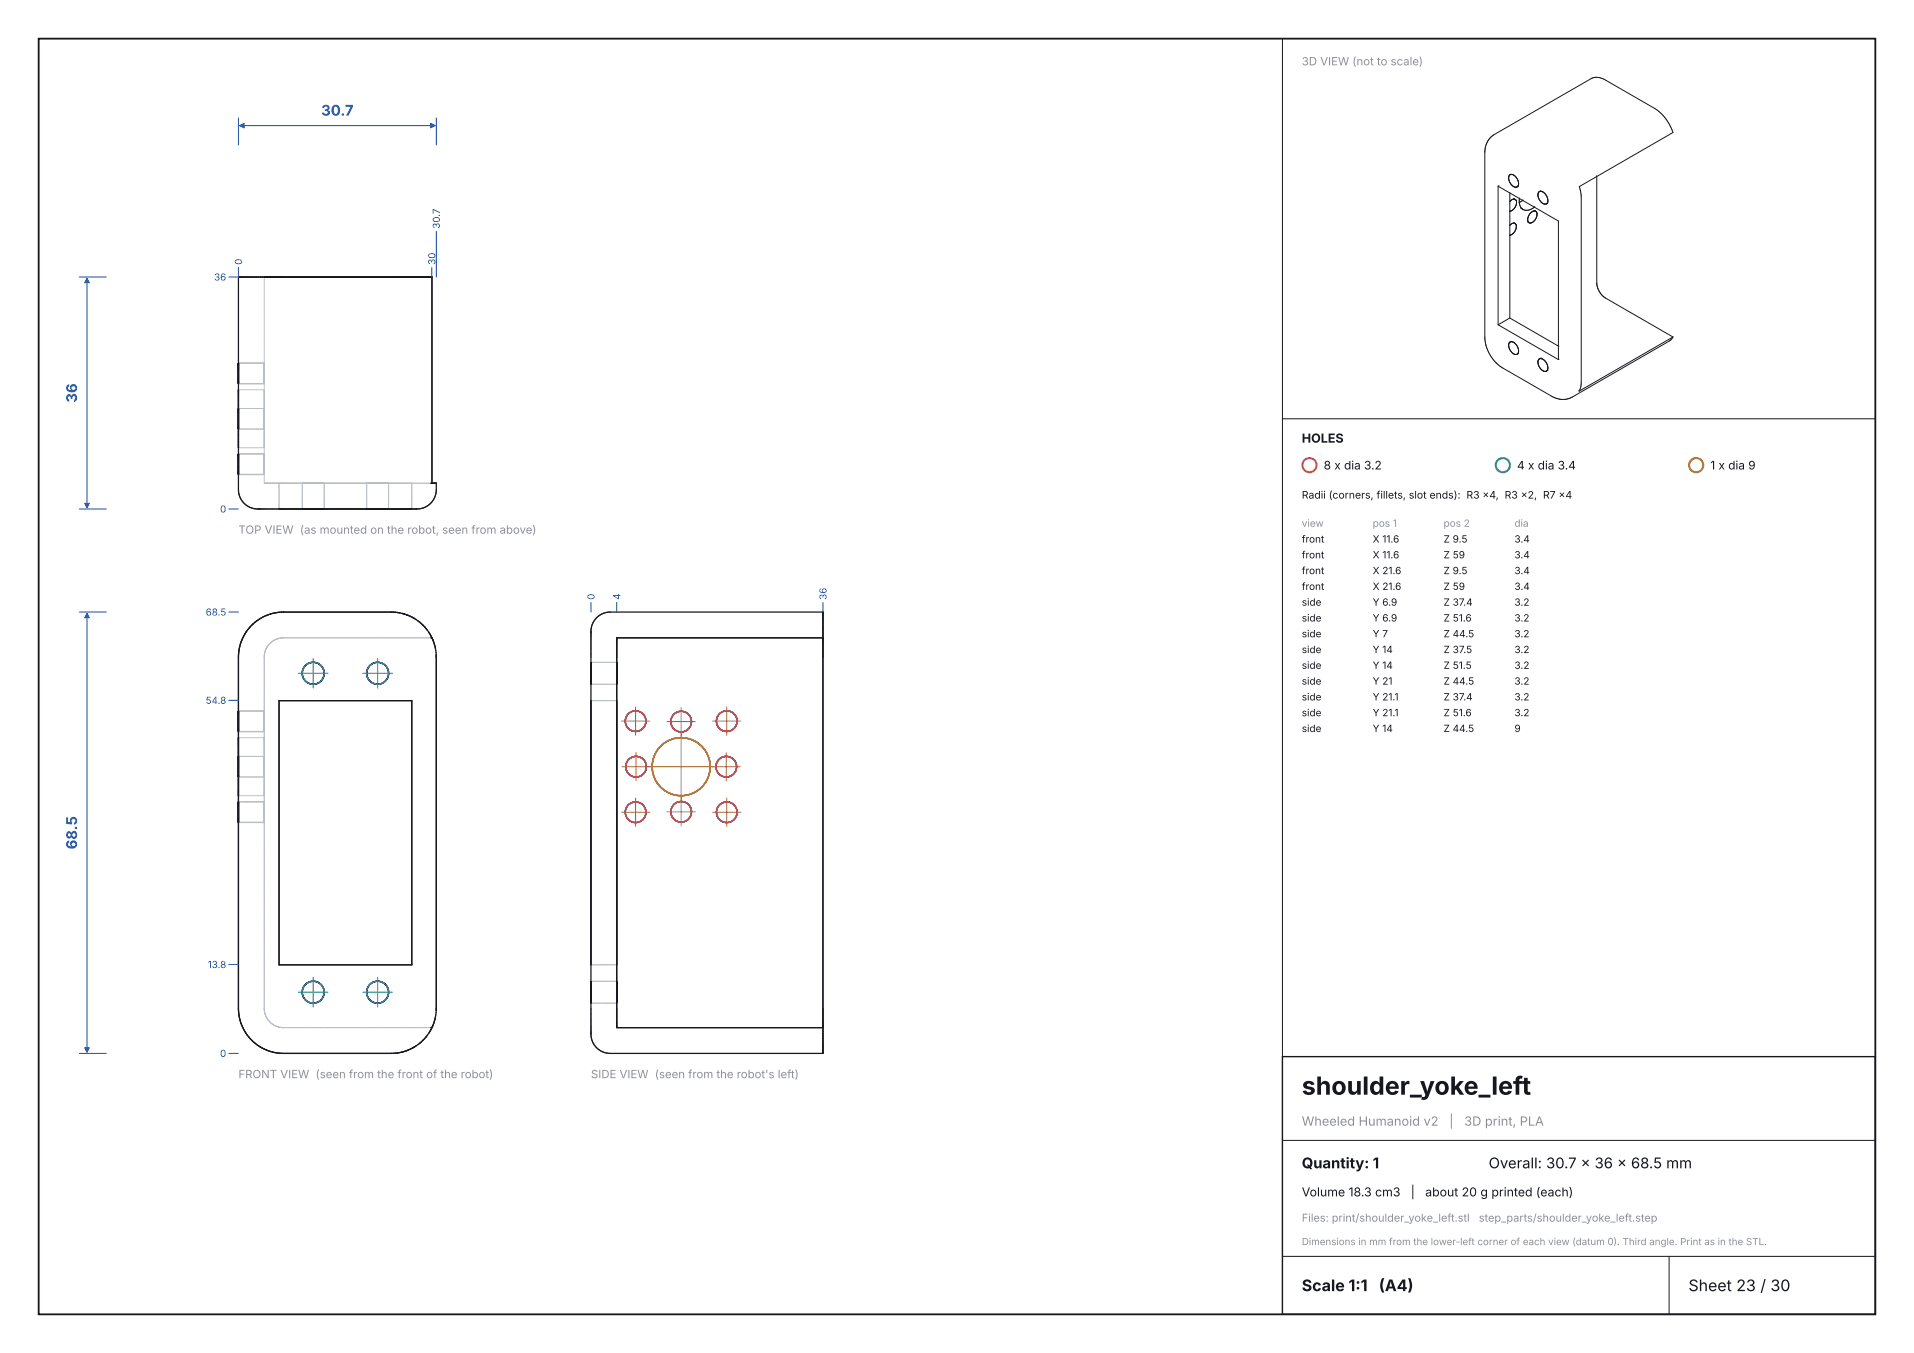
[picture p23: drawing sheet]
<svg xmlns="http://www.w3.org/2000/svg" width="297mm" height="210mm" viewBox="0 0 297 210" stroke-linecap="round" stroke-linejoin="round" font-family="sans-serif">
<defs><g id="words">
<text font-size="3.9" fill="#16181d" x="202" y="169.9">shoulder_yoke_left</text>
<g font-size="2.5" fill="#16181d">
<text x="202" y="200.4">Scale 1:1</text>
<text x="214" y="200.4">(A4)</text>
<text x="262" y="200.4">Sheet 23 / 30</text>
</g>
<g font-size="2.3" fill="#1f4fa3">
<text x="49.8" y="17.9">30.7</text>
<text x="11.9" y="62.5" transform="rotate(-90 11.9 62.5)">36</text>
<text x="11.9" y="131.8" transform="rotate(-90 11.9 131.8)">68.5</text>
</g>
<g font-size="2.3" fill="#16181d">
<text x="202" y="181.3">Quantity: 1</text>
<text x="231" y="181.3">Overall: 30.7 x 36 x 68.5 mm</text>
</g>
<g font-size="2" fill="#8a8f98">
<text x="202" y="174.7">Wheeled Humanoid v2</text>
<text x="224.9" y="174.7">|</text>
<text x="227.2" y="174.7">3D print, PLA</text>
</g>
<g font-size="1.9" fill="#16181d">
<text x="202" y="68.7">HOLES</text>
<text x="202" y="185.7">Volume 18.3 cm3</text>
<text x="218.9" y="185.7">|</text>
<text x="221.2" y="185.7">about 20 g printed (each)</text>
</g>
<g font-size="1.8" fill="#8a8f98">
<text x="202" y="10.1">3D VIEW (not to scale)</text>
<text x="37" y="82.8">TOP VIEW (as mounted on the robot, seen from above)</text>
<text x="37" y="167.3">FRONT VIEW (seen from the front of the robot)</text>
<text x="91.7" y="167.3">SIDE VIEW (seen from the robot's left)</text>
</g>
<g font-size="1.8" fill="#16181d">
<text x="205.4" y="72.9">8 x dia 3.2</text>
<text x="235.4" y="72.9">4 x dia 3.4</text>
<text x="265.4" y="72.9">1 x dia 9</text>
</g>
<g font-size="1.7" fill="#8a8f98">
<text x="202" y="189.6">Files: print/shoulder_yoke_left.stl</text>
<text x="229.5" y="189.6">step_parts/shoulder_yoke_left.step</text>
</g>
<g font-size="1.6" fill="#16181d">
<text x="202" y="77.4">Radii (corners, fillets, slot ends): R3 x4, R3 x2, R7 x4</text>
<text x="202" y="84.2">front</text>
<text x="202" y="86.7">front</text>
<text x="202" y="89.1">front</text>
<text x="213" y="84.2">X 11.6</text>
<text x="213" y="86.7">X 11.6</text>
<text x="213" y="89.1">X 21.6</text>
<text x="224" y="84.2">Z 9.5</text>
<text x="224" y="86.7">Z 59</text>
<text x="224" y="89.1">Z 9.5</text>
<text x="235" y="84.2">3.4</text>
<text x="235" y="86.7">3.4</text>
<text x="235" y="89.1">3.4</text>
<text x="202" y="91.6">front</text>
<text x="202" y="94">side</text>
<text x="213" y="91.6">X 21.6</text>
<text x="213" y="94">Y 6.9</text>
<text x="224" y="91.6">Z 59</text>
<text x="224" y="94">Z 37.4</text>
<text x="235" y="91.6">3.4</text>
<text x="235" y="94">3.2</text>
<text x="202" y="96.5">side</text>
<text x="202" y="98.9">side</text>
<text x="202" y="101.4">side</text>
<text x="213" y="96.5">Y 6.9</text>
<text x="213" y="98.9">Y 7</text>
<text x="213" y="101.4">Y 14</text>
<text x="224" y="96.5">Z 51.6</text>
<text x="224" y="98.9">Z 44.5</text>
<text x="224" y="101.4">Z 37.5</text>
<text x="235" y="96.5">3.2</text>
<text x="235" y="98.9">3.2</text>
<text x="235" y="101.4">3.2</text>
<text x="202" y="103.8">side</text>
<text x="202" y="106.3">side</text>
<text x="213" y="103.8">Y 14</text>
<text x="213" y="106.3">Y 21</text>
<text x="224" y="103.8">Z 51.5</text>
<text x="224" y="106.3">Z 44.5</text>
<text x="235" y="103.8">3.2</text>
<text x="235" y="106.3">3.2</text>
<text x="202" y="108.7">side</text>
<text x="202" y="111.2">side</text>
<text x="202" y="113.6">side</text>
<text x="213" y="108.7">Y 21.1</text>
<text x="213" y="111.2">Y 21.1</text>
<text x="213" y="113.6">Y 14</text>
<text x="224" y="108.7">Z 37.4</text>
<text x="224" y="111.2">Z 51.6</text>
<text x="224" y="113.6">Z 44.5</text>
<text x="235" y="108.7">3.2</text>
<text x="235" y="111.2">3.2</text>
<text x="235" y="113.6">9</text>
</g>
<g font-size="1.6" fill="#8a8f98">
<text x="202" y="81.8">view</text>
<text x="213" y="81.8">pos 1</text>
<text x="224" y="81.8">pos 2</text>
<text x="235" y="81.8">dia</text>
</g>
<g font-size="1.5" fill="#1f4fa3">
<text x="68.3" y="35.5" transform="rotate(-90 68.3 35.5)">30.7</text>
<text x="37.6" y="41.1" transform="rotate(-90 37.6 41.1)">0</text>
<text x="67.6" y="41.1" transform="rotate(-90 67.6 41.1)">30</text>
<text x="33.2" y="43.6">36</text>
<text x="34.1" y="79.6">0</text>
<text x="31.9" y="95.6">68.5</text>
<text x="92.3" y="93.1" transform="rotate(-90 92.3 93.1)">0</text>
<text x="96.3" y="93.1" transform="rotate(-90 96.3 93.1)">4</text>
<text x="128.3" y="93.1" transform="rotate(-90 128.3 93.1)">36</text>
<text x="31.9" y="109.3">54.8</text>
<text x="32.2" y="150.3">13.8</text>
<text x="34.1" y="164.1">0</text>
</g>
<text font-size="1.5" fill="#8a8f98" x="202" y="193.3">Dimensions in mm from the lower-left corner of each view (datum 0). Third angle. Print as in the STL.</text>
</g></defs>
<path d="M6 6h285v198h-285z" fill="none" stroke="#16181d" stroke-width=".28"/>
<circle cx="203.2" cy="72.2" r="1.1" fill="none" stroke="#d1495b" stroke-width=".32"/>
<circle cx="233.2" cy="72.2" r="1.1" fill="none" stroke="#1b9e77" stroke-width=".32"/>
<circle cx="263.2" cy="72.2" r="1.1" fill="none" stroke="#e08a00" stroke-width=".32"/>
<path d="M199 164h92v40h-92z" fill="none" stroke="#16181d" stroke-width=".21"/>
<g fill="none" stroke="#b9bdc6" stroke-width=".16" stroke-dasharray=".2 .1">
<path d="M37.1 59.6h3.9M37.1 59.5h3.9M37.1 56.4h3.9M37.1 56.3h3.9M41 59.6v-.1M41 59.5h.1M41 59.5v-.1M41 59.4h.1M41 59.4v-.1M41 59.3h.1M41 59.3v-.1M41 59.2h.1"/>
<path d="M41 59.2v-.1M41 59.1h.1M41 59.1v-.1M41 59h.1M41 59v-.1M41 58.9h.1M41 58.9v-.1M41 58.8v-.1M41 58.7h.1M41 58.7v-.1M41 58.6v-.1M41 58.5v-.1"/>
<path d="M41 58.4h.1M41 58.4v-.1M41 58.3v-.1M41 58.2v-.1M41 58.1v-.1M41 58h.1M41 58v-.1M41 57.9v-.1M41 57.8v-.1M41 57.7h.1M41 57.7v-.1M41 57.6h.1"/>
<path d="M41 57.6v-.1M41 57.5v-.1M41 57.4v-.1M41 57.3h.1M41 57.3v-.1M41 57.2v-.1M41 57.1h.1M41 57.1v-.1M41 57v-.1M41 56.9h.1M41 56.9v-.1M41 56.8h.1"/>
<path d="M41 56.8v-.1M41 56.7h.1M41 56.7v-.1M41 56.6h.1M41 56.6v-.1M41 56.5h.1M41 56.5v-.1M41 56.4h.1M37.1 73.7h3.9M37.1 73.6h3.9M37.1 70.5h3.9M37.1 70.4h3.9"/>
<path d="M37.1 69.5h3.9M37.1 66.6h3.9M37.1 63.4h3.9M37.1 60.5h3.9M41 75v-31.9M41 73.6h.1M41 73.6v-.1M41 73.5h.1M41 73.5v-.1M41 73.4h.1M41 73.4v-.1M41 73.3h.1"/>
<path d="M41 73.3v-.1M41 73.2h.1M41 73.2v-.1M41 73.1h.1M41 73.1v-.1M41 73v-.1M41 72.9h.1M41 72.9v-.1M41 72.8v-.1M41 72.7h.1M41 72.7v-.1M41 72.6v-.1"/>
<path d="M41 72.5v-.1M41 72.4h.1M41 72.4v-.1M41 72.3h.1M41 72.3v-.1M41 72.2v-.1M41 72.1v-.1M41 72h.1M41 72v-.1M41 71.9v-.1M41 71.8v-.1M41 71.7v-.1"/>
<path d="M41 71.6h.1M41 71.6v-.1M41 71.5v-.1M41 71.4v-.1M41 71.3h.1M41 71.3v-.1M41 71.2v-.1M41 71.1h.1M41 71.1v-.1M41 71h.1M41 71v-.1M41 70.9h.1"/>
<path d="M41 70.9v-.1M41 70.8h.1M41 70.8v-.1M41 70.7h.1M41 70.7v-.1M41 70.6h.1M41 70.6v-.1M41 70.5h.1M41 70.5v-.1M41 69.5v-.1M41 69.4h.1M41 69.4v-.1"/>
<path d="M41 69.3v-.1M41 69.2v-.1M41 69.1h.1M41 69.1v-.1M41 69v-.2M41 68.8v-.1M41 68.7v-.1M41 68.6v-.2M41 68.4v-.1M41 68.3v-.2M41 68.1v-.1M41 68v-.2"/>
<path d="M41 67.8v-.2M41 67.6v-.2M41 67.4v-.2M41 67.2v-.1M41 67.1v-.2M41 66.9v-.3M41 66.6v-.2M41 66.6v-.1M41 66.5h.1M41 66.5v-.1M41 66.4h.1M41 66.4v-.2"/>
<path d="M41 66.4v-.1M41 66.3h.1M41 66.3v-.1M41 66.2h.1M41 66.2v-.2M41 66.2v-.1M41 66.1h.1M41 66.1v-.1M41 66v-.2M41 66v-.1M41 65.9h.1M41 65.9v-.1"/>
<path d="M41 65.8v-.1M41 65.8v-.2M41 65.7h.1M41 65.7v-.1M41 65.6v-.1M41 65.6v-.3M41 65.5v-.1M41 65.4h.1M41 65.4v-.1M41 65.3v-.2M41 65.3v-.1M41 65.2v-.1"/>
<path d="M41 65.1v-.1M41 65.1v-.2M41 65h.1M41 65v-.1M41 64.9v-.2M41 64.9v-.1M41 64.8v-.1M41 64.7v-.1M41 64.7v-.3M41 64.6h.1M41 64.6v-.1M41 64.5v-.1"/>
<path d="M41 64.4v-.2M41 64.4v-.1M41 64.3h.1M41 64.3v-.1M41 64.2v-.2M41 64.2v-.1M41 64.1h.1M41 64.1v-.1M41 64v-.1M41 64v-.2M41 63.9h.1M41 63.9v-.1"/>
<path d="M41 63.8h.1M41 63.8v-.2M41 63.8v-.1M41 63.7h.1M41 63.7v-.1M41 63.6h.1M41 63.6v-.2M41 63.6v-.1M41 63.5h.1M41 63.5v-.1M41 63.4v-.3M41 63.1v-.2"/>
<path d="M41 62.9v-.2M41 62.7v-.1M41 62.6v-.2M41 62.4v-.2M41 62.2v-.2M41 62v-.1M41 61.9v-.2M41 61.7v-.1M41 61.6v-.2M41 61.4v-.1M41 61.3v-.1M41 61.2v-.2"/>
<path d="M41 61v-.1M41 60.9h.1M41 60.9v-.1M41 60.8v-.1M41 60.7v-.1M41 60.6h.1M41 60.6v-.1M41 60.5h.1M41 75h.1M41.1 75h.1M41.2 75h.1M41.3 75h.1"/>
<path d="M41.4 75h.1M41.5 75h.1M41.6 75h.1M41.7 75h.1M41.8 75h.1M41.9 75h.1M42 75h.1M42.1 75h.1M42.2 75h.1M42.3 75h.2M42.5 75h.1M42.6 75h.1"/>
<path d="M42.7 75h.2M42.9 75h.1M43 75h.1M43.1 75h.2M43.3 75h.1M43.3 78.9v-3.9M43.3 75h20.6M43.4 75h.2M43.6 75h.1M43.7 75h.2M43.9 75h.1M44 75h22.9"/>
<path d="M44 75h22.7M46.9 78.9v-3.9M46.9 75h.1M47 75h.1M47.1 75h.1M47.2 75h.1M47.3 75h.1M47.4 75h.1M47.5 75h.1M47.6 75h.1M47.7 75h.1M47.8 75h.1"/>
<path d="M47.9 75h.1M48 75h.1M48.1 75h.1M48.2 75h.1M48.3 75h.1M48.4 75h.1M48.5 75h.1M48.6 75h.1M48.7 75h.1M48.8 75h.1M48.9 75h.1M49 75h.1"/>
<path d="M49.1 75h.1M49.2 75h.1M49.3 75h.1M49.4 75h.1M49.5 75h.1M49.6 75h.1M49.7 75h.1M49.8 75h.1M49.9 75h.1M50 75h.1M50.1 75h.1M50.2 75h.1"/>
<path d="M50.3 78.9v-3.9M56.9 78.9v-3.9M56.9 75h.1M57 75h.1M57.1 75h.1M57.2 75h.1M57.3 75h.1M57.4 75h.1M57.5 75h.1M57.6 75h.1M57.7 75h.1M57.8 75h.1"/>
<path d="M57.9 75h.1M58 75h.1M58.1 75h.1M58.2 75h.1M58.3 75h.1M58.4 75h.1M58.5 75h.1M58.6 75h.1M58.7 75h.1M58.8 75h.1M58.9 75h.1M59 75h.1"/>
<path d="M59.1 75h.1M59.2 75h.1M59.3 75h.1M59.4 75h.1M59.5 75h.1M59.6 75h.1M59.7 75h.1M59.8 75h.1M59.9 75h.1M60 75h.1M60.1 75h.1M60.2 75h.1"/>
<path d="M60.3 78.9v-3.9M63.9 78.9v-3.9M41.8 100l.1-.1M41.9 99.9l.1-.1M42 99.8l.1-.1M42.1 99.7l.1-.1M42.2 99.6l.1-.1M42.3 99.5l.2-.1M42.5 99.4h.1M42.6 99.4l.1-.1M42.7 99.3l.2-.1M42.9 99.2h.1"/>
<path d="M43 99.2l.1-.1M43.1 99.1h.2M43.3 99.1h.1M43.4 99.1l.2-.1M43.6 99h.1M43.7 99h.2M43.9 99h.1M44 99h22.8M37.1 113.5h3.9M37.1 110.3h3.9M37.1 117.4h3.9M37.1 113.6h3.9"/>
<path d="M37.1 110.4h3.9M37.1 114.5h3.9M41 102v-.1M41 111.9v.1M41 111.9v-.1M41 112v.1M41 111.8h.1M41 112.1v.1M41 111.8v-.1M41 112.2h.1M41 111.7v-.1M41 112.2v.1"/>
<path d="M41 111.6v-.1M41 112.3v.1M41 111.5h.1M41 119v.1M41 119v-.1M41 112.4v.1M41 111.5v-.1M41 119.1v.1M41 118.9v-.1M41 119.2h.1M41 118.8h.1M41 119.2v.1"/>
<path d="M41 118.8v-.1M41 112.5h.1M41 111.4v-.1M41 119.3v.1M41 118.7v-.1M41 119.4v.1M41 118.6v-.1M41 112.5v.1M41 111.3v-.1M41 119.5h.1M41 118.5h.1M41 112.6v.1"/>
<path d="M41 111.2h.1M41 119.5v.1M41 118.5v-.1M41 112.7v.1M41 111.2v-.1M41 119.6v.1M41 118.4v-.1M41 119.7v.1M41 118.3v-.1M41 112.8h.1M41 111.1v-.1M41 119.8h.1"/>
<path d="M41 118.2h.1M41 112.8v.1M41 111h.1M41 119.8v.1M41 118.2v-.1M41 112.9v.1M41 111v-.1M41 119.9v.1M41 118.1v-.1M41 113h.1M41 110.9v-.1M41 120h.1"/>
<path d="M41 118h.1M41 113v.1M41 110.8h.1M41 118v-.1M41 113.1h.1M41 110.8v-.1M41 117.9h.1M41 113.1v.1M41 110.7h.1M41 117.9v-.1M41 113.2h.1M41 110.7v-.1"/>
<path d="M41 117.8v-.1M41 113.2v.1M41 110.6h.1M41 117.7h.1M41 113.3h.1M41 110.6v-.1M41 113.3v.1M41 110.5h.1M41 117.7v-.1M41 113.4h.1M41 117.6h.1M41 117.6v-.1"/>
<path d="M41 110.5v-.1M41 117.5h.1M41 110.4h.1M41 113.4v.1M41 117.5v-.1M41 117.4v.1M41 113.5v-.1M41 110.4v.1M41 117.5v.1M41 113.4v-.1M41 110.5v.1M41 113.3v-.1"/>
<path d="M41 117.6v.1M41 110.6v.1M41 113.2v-.1M41 110.7v.1M41 117.7v.1M41 113.1v-.1M41 117.8v.1M41 110.8v.1M41 113v-.1M41 110.9v.1M41 117.9v.1M41 112.9v-.1"/>
<path d="M41 111v.1M41 120v-.1M41 118v.1M41 112.8v-.1M41 111.1v.1M41 119.9v-.1M41 118.1v.1M41 112.7v-.1M41 112.6v-.1M41 111.2v.1M41 111.3v.1M41 119.8v-.1"/>
<path d="M41 118.2v.1M41 112.5v-.1M41 111.4v.1M41 119.7v-.1M41 118.3v.1M41 112.4v-.1M41 119.6v-.1M41 118.4v.1M41 112.3v-.1M41 111.5v.1M41 111.6v.1M41 112.2v-.1"/>
<path d="M41 111.7v.1M41 112.1v-.1M41 112v-.1M41 111.8v.1M41 119.5v-.1M41 118.5v.1M41 119.4v-.1M41 118.6v.1M41 119.3v-.1M41 118.7v.1M41 119.2v-.1M41 118.8v.1"/>
<path d="M41 119.1v-.1M41 118.9v.1M41 119v.2M41 119v-.2M41 119.2v.2M41 118.8v-.2M41 119.4v.3M41 118.6v-.3M41 119.7v.2M41 118.3v-.2M41 119.9v.2M41 118.1v-.2"/>
<path d="M41 117.9v-.2M41 117.7v-.2M41 117.5v-.2M41 117.3v-.3M41 117v-.2M41 116.8v-.1M41 116.7v-.2M41 116.5v-.2M41 116.3v-.2M41 116.1v-.2M41 115.9v-.1M41 115.8v-.2"/>
<path d="M41 115.6v-.1M41 115.5v-.2M41 115.3v-.1M41 115.2v-.1M41 115.1v-.1M41 115v-.1M41 114.9v-.1M41 114.8v-.1M41 114.7h.1M41 114.7v-.1M41 110.9h.1M41 114.6h.1"/>
<path d="M41 114.6v-.1M41 113.5h.1M41 114.5h.1M41 113.5v.1M41 113.6v-.1M41 114.5v.1M41 114.6v.1M41 114.7v.1M41 114.8v.1M41 114.9v.1M41 115v.1M41 115.1v.1"/>
<path d="M41 115.2v.1M41 115.3v.2M41 115.5v.1M41 115.6v.2M41 115.8v.1M41 115.9v.2M41 116.1v.2M41 116.3v.2M41 116.5v.2M41 116.7v.1M41 116.8v.2M41 117v.3"/>
<path d="M41 117.3v.2M41 117.5v.2M41 117.7v.2M41 117.9v.2M41 119.9v-.2M41 118.1v.2M41 119.7v-.3M41 118.3v.3M41 119.4v-.2M41 118.6v.2M41 119.2v-.2M41 118.8v.2"/>
<path d="M41 101.9v-.2M41 101.7v-.1M41 101.6l.1-.2M41.1 101.4v-.1M41.1 101.3v-.2M41.1 101.1l.1-.1M41.2 101v-.1M41.2 100.9l.1-.2M41.3 100.7l.1-.1M41.4 100.6v-.1M41.4 100.5l.1-.2M41.5 100.3l.1-.1"/>
<path d="M41.6 100.2l.1-.1M41.7 100.1l.1-.1M91.8 108.7h3.8M91.8 106.2h3.8M91.8 102.8h3.8M37.1 127.7h3.9M37.1 124.5h3.9M37.1 120.6h3.9M37.1 127.6h3.9M37.1 124.4h3.9M37.1 123.5h3.9M41 126.1v.1"/>
<path d="M41 126.1v-.1M41 126.2h.1M41 126v-.1M41 126.2v.1M41 125.9v-.1M41 126.3v.1M41 125.8h.1M41 126.4v.1M41 125.8v-.1M41 126.5h.1M41 125.7v-.1M41 126.5v.1"/>
<path d="M41 125.6v-.1M41 126.6v.1M41 125.5v-.1M41 126.7v.1M41 125.4h.1M41 126.8h.1M41 125.4v-.1M41 126.8v.1M41 125.3v-.1M41 126.9v.1M41 125.2h.1M41 127h.1"/>
<path d="M41 125.2v-.1M41 127v.1M41 125.1v-.1M41 127.1v.1M41 125h.1M41 127.2h.1M41 125v-.1M41 120v.1M41 127.2v.1M41 124.9h.1M41 120.1h.1M41 127.3h.1"/>
<path d="M41 124.9v-.1M41 120.1v.1M41 127.3v.1M41 124.8h.1M41 120.2v.1M41 127.4h.1M41 124.8v-.1M41 120.3h.1M41 127.4v.1M41 124.7h.1M41 127.5h.1M41 124.7v-.1"/>
<path d="M41 120.3v.1M41 124.6h.1M41 120.4h.1M41 120.4v.1M41 127.5v.1M41 120.5h.1M41 127.6h.1M41 124.6v-.1M41 120.5v.1M41 120.6v-.1M41 124.5v.1M41 127.6v-.1"/>
<path d="M41 120.5v-.1M41 124.6v.1M41 127.5v-.1M41 124.7v.1M41 120.4v-.1M41 127.4v-.1M41 124.8v.1M41 127.3v-.1M41 120.3v-.1M41 124.9v.1M41 120.2v-.1M41 127.2v-.1"/>
<path d="M41 127.1v-.1M41 125v.1M41 120.1v-.1M41 125.1v.1M41 127v-.1M41 126.9v-.1M41 125.2v.1M41 125.3v.1M41 126.8v-.1M41 126.7v-.1M41 125.4v.1M41 126.6v-.1"/>
<path d="M41 125.5v.1M41 125.6v.1M41 126.5v-.1M41 125.7v.1M41 126.4v-.1M41 126.3v-.1M41 125.8v.1M41 125.9v.1M41 126.2v-.1M41 126v.1M41 120.1v.2M41 120.3v.2"/>
<path d="M41 120.5v.2M41 120.7v.3M41 121v.2M41 121.2v.1M41 121.3v.2M41 121.5v.2M41 121.7v.2M41 121.9v.2M41 122.1v.1M41 122.2v.2M41 122.4v.1M41 122.5v.2"/>
<path d="M41 122.7v.1M41 122.8v.1M41 122.9v.1M41 123v.1M41 123.1v.1M41 123.2v.1M41 125.5h.1M41 123.3h.1M41 123.3v.1M41 127.1h.1M41 123.4h.1M41 123.4v.1"/>
<path d="M41 124.5h.1M41 123.5h.1M41 124.5v-.1M41 124.4v.1M41 123.5v-.1M41 123.4v-.1M41 123.3v-.1M41 123.2v-.1M41 123.1v-.1M41 123v-.1M41 122.9v-.1M41 122.8v-.1"/>
<path d="M41 122.7v-.2M41 122.5v-.1M41 122.4v-.2M41 122.2v-.1M41 122.1v-.2M41 121.9v-.2M41 121.7v-.2M41 121.5v-.2M41 121.3v-.1M41 121.2v-.2M41 121v-.3M41 120.7v-.2"/>
<path d="M41 120.5v-.2M41 120.3v-.2M41 120.1v-.2M41 156.5v-54.5M41 156.5v.1M41 156.6v.2M41 156.8v.1M41 156.9l.1 .2M41.1 157.1v.1M41.1 157.2v.2M41.1 157.4l.1 .1M41.2 157.5v.1"/>
<path d="M41.2 157.6l.1 .2M41.3 157.8l.1 .1M41.4 157.9v.1M41.4 158l.1 .2M41.5 158.2l.1 .1M41.6 158.3l.1 .1M41.7 158.4l.1 .1M41.8 158.5l.1 .1M41.9 158.6l.1 .1M42 158.7l.1 .1M42.1 158.8l.1 .1M42.2 158.9l.1 .1"/>
<path d="M42.3 159l.2 .1M42.5 159.1h.1M42.6 159.1l.1 .1M42.7 159.2l.2 .1M42.9 159.3h.1M43 159.3l.1 .1M43.1 159.4h.2M43.3 159.4h.1M43.4 159.4l.2 .1M43.6 159.5h.1M43.7 159.5h.2M43.9 159.5h.1"/>
<path d="M44 159.5h22.8M91.8 149.7h3.8M91.8 155.7h3.8M91.8 152.3h3.8"/>
</g>
<g fill="none" stroke="#16181d" stroke-width=".19">
<path d="M40 79h24.7M66.8 75h.9v1a3 3 0 0 1-3 3M67 75v-32h-30v33a3 3 0 0 0 3 3M66.7 98.4l.2 .3M66.9 98.7a7 7 0 0 0-6.2-3.7h-16.7a7 7 0 0 0-7 7v54.5a7 7 0 0 0 7 7h16.7a7 7 0 0 0 5.2-2.3M66.9 98.7l.1 .3M66.9 99h.1M67 99a7 7 0 0 1 .7 3v54.5a7 7 0 0 1-.7 3M91.7 98v62.5a3 3 0 0 0 3 3h33M91.7 98a3 3 0 0 1 3-3h33v68.5M127.7 99h-32v60.5h32M43.3 108.7h20.6v41h-20.6z"/>
<path d="M66.9 159.5h.1M67 159.5l-1.1 1.7"/>
<circle cx="48.6" cy="104.5" r="1.7"/>
<circle cx="58.6" cy="104.5" r="1.7"/>
<circle cx="98.6" cy="111.9" r="1.6"/>
<circle cx="98.7" cy="119" r="1.6"/>
<circle cx="105.7" cy="119" r="4.5"/>
<circle cx="105.7" cy="112" r="1.6"/>
<circle cx="112.7" cy="119" r="1.6"/>
<circle cx="112.8" cy="111.9" r="1.6"/>
<circle cx="98.6" cy="126.1" r="1.6"/>
<circle cx="105.7" cy="126" r="1.6"/>
<circle cx="112.8" cy="126.1" r="1.6"/>
<circle cx="48.6" cy="154" r="1.7"/>
<circle cx="58.6" cy="154" r="1.7"/>
</g>
<g fill="none" stroke="#1f4fa3" stroke-width=".16">
<path d="M37 18.3v4.2M37.2 19.5h30.3M67.7 18.3v4.2M67.7 35.9v7.1M12.3 43h4.2M13.5 43.2v35.6M37 41.5v1.5h-1.5M67 41.5v1.5M12.3 79h4.2M35.5 79h1.5M12.3 95h4.2M13.5 95.2v68.1"/>
<path d="M35.5 95h1.5M91.7 93.5v1.5M95.7 93.5v1.5M127.7 93.5v1.5M35.5 108.7h1.5M35.5 149.7h1.5M12.3 163.5h4.2M35.5 163.5h1.5"/>
</g>
<g fill="#1f4fa3" stroke="#1f4fa3" stroke-width=".16">
<path d="M66.8 19.1l.7 .4-.7 .4z"/>
<path d="M37.2 19.5l.7-.4v.8z"/>
<path d="M13.5 43.2l.4 .7h-.8z"/>
<path d="M13.1 78.1h.8l-.4 .7z"/>
<path d="M13.5 95.2l.4 .7h-.8z"/>
<path d="M13.1 162.6h.8l-.4 .7z"/>
</g>
<g fill="none" stroke="#16181d" stroke-width=".16">
<path d="M199 6v198M232.5 28.9v21.5M232.5 28.9l9.3 5.4v21.5M232.6 28.8l-.1 .1M234.2 27.3l-.1 .4 .1 .5 .3 .5 .4 .3M234.2 27.3h.1M234.2 27.2v.1M234.2 27.2h.1M234.3 29.9v19.5M234.3 27.1l-.1 .1M234.4 32.8h-.2M234.4 32.8h.1"/>
<path d="M234.4 27.1h-.1M234.4 27.1h.1M234.4 27.1l.5 .1 .5 .5 .2 .6v.5M234.5 27l-.2 .1M234.8 30.9l-.6 .4M234.8 34.6l-.6 .4M234.8 30.9h.1M234.8 34.6h.1M234.8 34.6h.2M234.9 30.8l.2 .1M234.9 29h.1M234.9 34.6l.2 .1"/>
<path d="M235 29h.4M235 34.6v.1M235 30.9h-.2M235 30.9h.1M235 34.7h.1M235.1 34.7h.1M235.1 34.7l.1 .2M235.1 30.9v.1M235.1 31h.1M235.2 31h.1M235.2 31l.1 .5-.1 .5-.4 .5-.4 .3M235.2 34.9h.1"/>
<path d="M235.3 34.9v.5l-.3 .5-.3 .4-.5 .2M235.5 28.9l-.1 .1M235.5 28.9h.1M235.6 28.8l-.1 .1M235.6 28.8h.1M235.6 28.9l-.2 .1M235.8 30.7a1.66 1.66 0 0 0 .6 1.8M235.9 32.3l.5 .2M236.4 31l-.7 .4M237 34.4l.3 .2M237.1 34.4h.1M237.1 34.4l.1 .1"/>
<path d="M237.2 34.5h.1M237.2 34.5v.1M237.2 34.6h.1M237.3 34.6h.1M237.4 34.6h.1M237.5 34.6h.1M238 32.8l-.4 .2-.4 .4-.1 .5v.5M238 32.7v.1M238.1 32.7l.2 .1M238.2 32.1a1.71 1.71 0 0 1-1.8 .4M238.2 32.7h-.2M238.2 32.7v.1"/>
<path d="M238.2 32.8h.1M238.3 32.8h.1M238.4 32.8l.1 .2M238.5 33h.1M238.5 33v.5l-.2 .5-.4 .4-.4 .2M238.7 29.9l-.1 .5 .2 .5 .4 .5 .4 .3M238.7 29.9h.1M238.8 29.8l-.1 .1M238.9 29.7l-.1 .1M239 29.7h-.1M239 29.7h.1M239 29.7l.6 .2"/>
<path d="M239.1 29.6l-.2 .1M239.6 31.7h.1M239.6 29.9v.1M239.6 30l.5 .7v.8M239.9 31.7h-.3M239.9 31.7h.1M240 31.6l-.1 .1M240.1 31.5l-.1 .1M240.1 31.5h.1M240.2 31.5l-.2 .1M247.8 27.3v16.6l.2 1.1 .5 .7 .6 .5 10.5 6.1M232.5 50.4l9.3 5.4"/>
<path d="M234.3 49.4l-1.8 1M234.3 49.4l7.6 4.4M234.3 53.1l-.2 .5 .2 .7 .5 .6 .5 .1M234.3 53.1h.5l.6 .6 .2 .7-.1 .6M234.5 53l-.2 .1M235.4 55h-.1M235.4 55h.1M235.5 55h-.1M235.6 54.9l-.2 .1M238.8 55.8l-.2 .5 .3 .7 .6 .6h.5M238.8 55.8h.1M238.9 55.7l-.1 .1"/>
<path d="M239 55.7h-.1M239 55.7h.1M239 55.7l.5 .1 .4 .4 .2 .6v.6M239.2 55.5l-.3 .2M240 57.6h.1M240.1 57.4l-.1 .2M240.1 57.4h.1M240.2 57.5l-.2 .1M241.9 55.8h-.1M259.6 52.3l-.6 .7-15 8.6a3.2 3.2 0 0 1-3.2-.1l-7.6-4.4a5.9 5.9 0 0 1-2.8-4.8v-28.6a3.2 3.2 0 0 1 1.5-2.8l15-8.7a2.25 2.25 0 0 1 2.2 .2l7.6 4.4a7 7 0 0 1 2.9 3.8l-14.5 8.4 .3 1.7v28.6l-.1 .7-.2 .7M259.6 52.3l-14.5 8.4M199 65h92"/>
<path d="M245 60.6l.1 .1M199 177h92M199 195h92M259 195v9"/>
</g>
<g fill="none" stroke="#1b9e77" stroke-width=".25">
<circle cx="48.6" cy="104.5" r="1.7"/>
<circle cx="58.6" cy="104.5" r="1.7"/>
<circle cx="48.6" cy="154" r="1.7"/>
<circle cx="58.6" cy="154" r="1.7"/>
</g>
<path d="M46.3 104.5h4.6M48.6 102.2v4.6M56.3 104.5h4.6M58.6 102.2v4.6M46.3 154h4.6M48.6 151.7v4.6M56.3 154h4.6M58.6 151.7v4.6" fill="none" stroke="#1b9e77" stroke-width=".16"/>
<g fill="none" stroke="#d1495b" stroke-width=".25">
<circle cx="98.6" cy="111.9" r="1.6"/>
<circle cx="98.7" cy="119" r="1.6"/>
<circle cx="105.7" cy="112" r="1.6"/>
<circle cx="112.7" cy="119" r="1.6"/>
<circle cx="112.8" cy="111.9" r="1.6"/>
<circle cx="98.6" cy="126.1" r="1.6"/>
<circle cx="105.7" cy="126" r="1.6"/>
<circle cx="112.8" cy="126.1" r="1.6"/>
</g>
<g fill="none" stroke="#d1495b" stroke-width=".16">
<path d="M96.4 111.9h4.4M96.5 119h4.4M98.6 109.7v4.4M98.7 116.8v4.4M103.5 112h4.4M105.7 109.8v4.4M110.5 119h4.4M110.6 111.9h4.4M112.7 116.8v4.4M112.8 109.7v4.4M96.4 126.1h4.4M98.6 123.9v4.4"/>
<path d="M103.5 126h4.4M105.7 123.8v4.4M110.6 126.1h4.4M112.8 123.9v4.4"/>
</g>
<circle cx="105.7" cy="119" r="4.5" fill="none" stroke="#e08a00" stroke-width=".25"/>
<path d="M100.6 119h10.2M105.7 113.9v10.2" fill="none" stroke="#e08a00" stroke-width=".16"/>
<use href="#words"/>
</svg>
